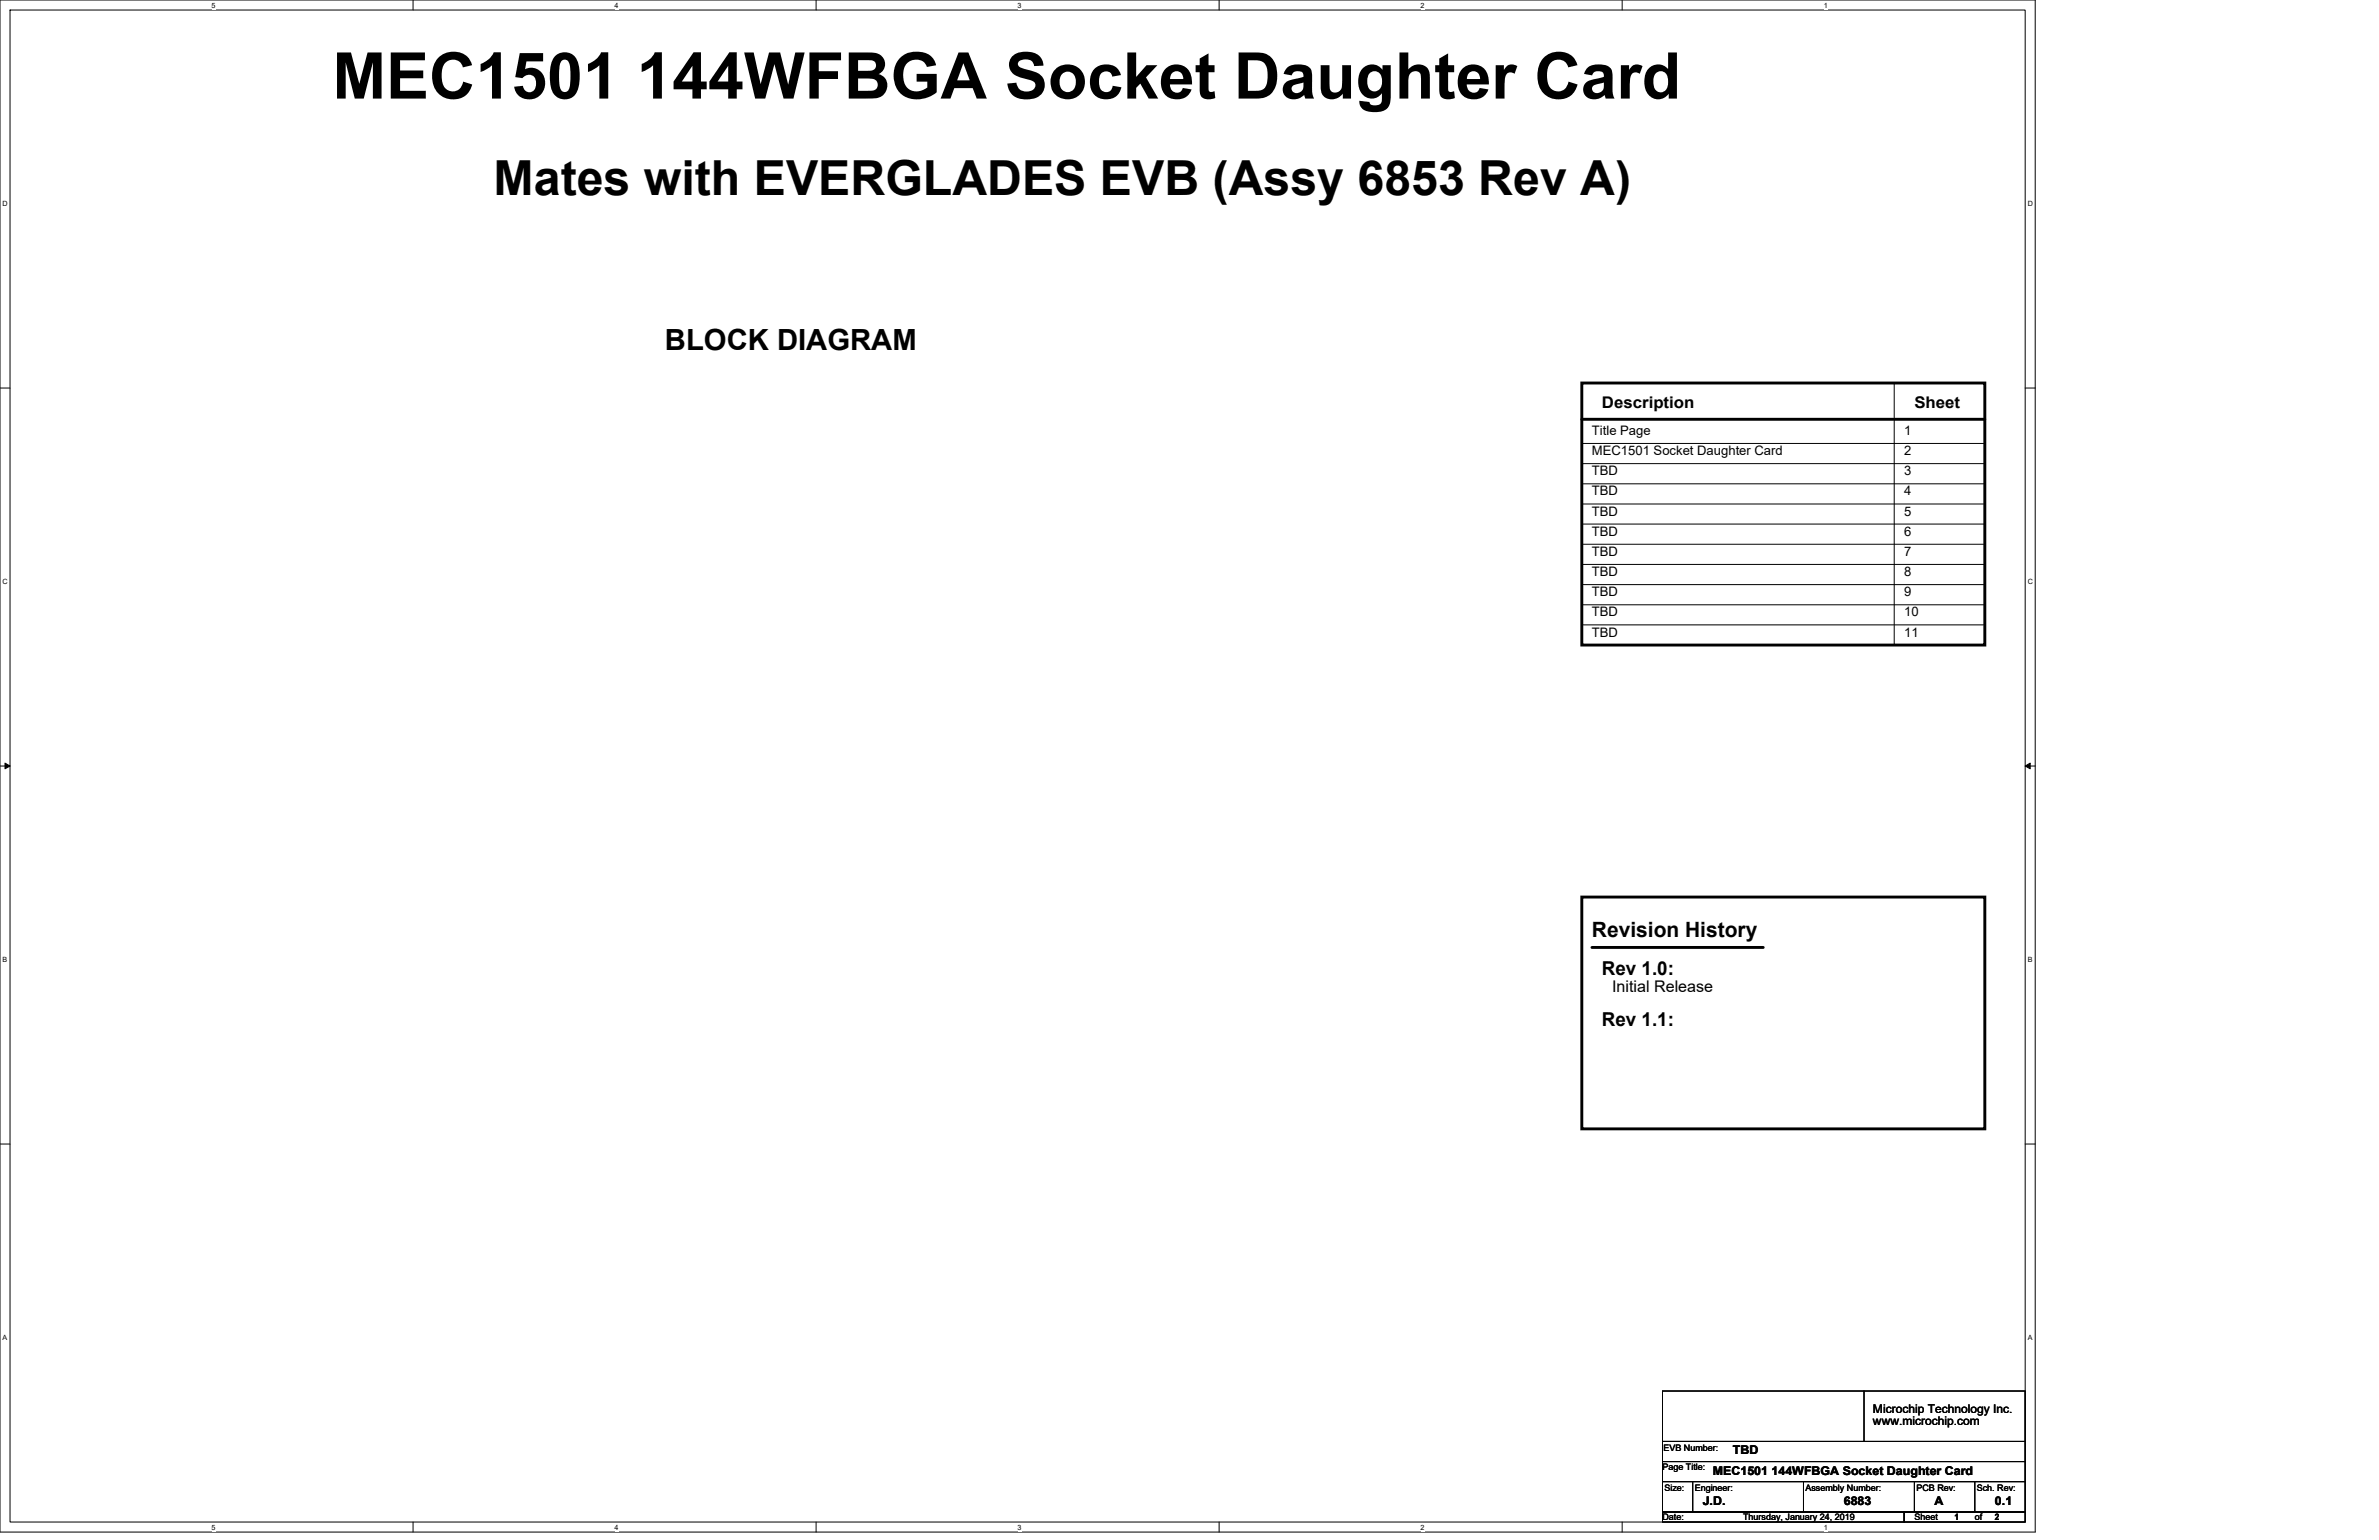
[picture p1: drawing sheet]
<svg xmlns="http://www.w3.org/2000/svg" width="432mm" height="279mm" viewBox="0 0 432 279" stroke-linecap="round" stroke-linejoin="round" font-family="sans-serif">
<defs><g id="words">
<text font-size="11.7" x="60.3" y="17.9">MEC1501 144WFBGA Socket Daughter Card</text>
<text font-size="8.8" x="89.6" y="35.4">Mates with EVERGLADES EVB (Assy 6853 Rev A)</text>
<text font-size="5.3" x="120.7" y="63.4">BLOCK DIAGRAM</text>
<text font-size="3.8" x="288.9" y="169.9">Revision History</text>
<g font-size="3.5">
<text x="290.8" y="177">Rev 1.0:</text>
<text x="290.8" y="186.1">Rev 1.1:</text>
</g>
<g font-size="2.9">
<text x="290.8" y="74">Description</text>
<text x="347.5" y="74">Sheet</text>
<text x="292.6" y="180">Initial Release</text>
</g>
<g font-size="2.4">
<text x="288.9" y="78.9">Title Page</text>
<text x="288.9" y="82.6">MEC1501 Socket Daughter Card</text>
<text x="345.6" y="78.9">1</text>
<text x="345.6" y="82.6">2</text>
<text x="288.9" y="86.2">TBD</text>
<text x="288.9" y="89.9">TBD</text>
<text x="345.6" y="89.9">4</text>
<text x="345.6" y="86.2">3</text>
<text x="288.9" y="93.6">TBD</text>
<text x="345.6" y="93.6">5</text>
<text x="288.9" y="97.2">TBD</text>
<text x="288.9" y="100.9">TBD</text>
<text x="345.6" y="97.2">6</text>
<text x="345.6" y="100.9">7</text>
<text x="288.9" y="104.5">TBD</text>
<text x="345.6" y="104.5">8</text>
<text x="288.9" y="111.8">TBD</text>
<text x="288.9" y="108.2">TBD</text>
<text x="345.6" y="111.8">10</text>
<text x="345.6" y="108.2">9</text>
<text x="288.9" y="115.5">TBD</text>
<text x="345.6" y="115.5">11</text>
</g>
<g font-size="2.2">
<text x="340" y="256.3">Microchip Technology Inc.</text>
<text x="314.5" y="263.9">TBD</text>
<text x="340" y="258.6">www.microchip.com</text>
<text x="310.9" y="267.5">MEC1501 144WFBGA Socket Daughter Card</text>
<text x="309.1" y="273">J.D.</text>
<text x="334.7" y="273">6883</text>
<text x="351.1" y="273">A</text>
<text x="362.1" y="273">0.1</text>
</g>
<g font-size="1.6">
<text x="301.9" y="263.2">EVB Number:</text>
<text x="301.8" y="266.7">Page Title:</text>
<text x="301.8" y="275.8">Date:</text>
<text x="302.1" y="270.5">Size:</text>
<text x="307.6" y="270.5">Engineer:</text>
<text x="316.4" y="275.8">Thursday, January 24, 2019</text>
<text x="327.7" y="270.5">Assembly Number:</text>
<text x="347.5" y="275.8">Sheet</text>
<text x="347.8" y="270.5">PCB Rev:</text>
<text x="354.8" y="275.8">1</text>
<text x="358.4" y="275.8">of</text>
<text x="358.8" y="270.5">Sch. Rev:</text>
<text x="362.1" y="275.8">2</text>
</g>
<g font-size="1.3">
<text x="38.4" y="1.4">5</text>
<text x="111.5" y="1.4">4</text>
<text x="184.7" y="1.4">3</text>
<text x="257.9" y="1.4">2</text>
<text x="331" y="1.4">1</text>
<text x=".5" y="37.3">D</text>
<text x="368" y="37.3">D</text>
<text x=".5" y="105.9">C</text>
<text x="368" y="105.9">C</text>
<text x=".5" y="174.5">B</text>
<text x="368" y="174.5">B</text>
<text x=".5" y="243">A</text>
<text x="368" y="243">A</text>
<text x="38.4" y="277.5">5</text>
<text x="111.5" y="277.5">4</text>
<text x="184.7" y="277.5">3</text>
<text x="257.9" y="277.5">2</text>
<text x="331" y="277.5">1</text>
</g>
</g></defs>
<path d="M0 0h369.4v278h-369.4zM1.8 1.8h365.8v274.3h-365.8z" fill="none" stroke="#000" stroke-width=".18"/>
<g fill="#fff">
<path d="M38.4 .2h.7v1.5h-.7z"/>
<path d="M38.4 276.3h.7v1.5h-.7z"/>
</g>
<path d="M75 0v1.8M75 276.1v1.9" fill="none" stroke="#000" stroke-width=".18"/>
<g fill="#fff">
<path d="M111.5 .2h.8v1.5h-.8z"/>
<path d="M111.5 276.3h.8v1.5h-.8z"/>
</g>
<path d="M148.1 0v1.8M148.1 276.1v1.9" fill="none" stroke="#000" stroke-width=".18"/>
<g fill="#fff">
<path d="M184.7 .2h.7v1.5h-.7z"/>
<path d="M184.7 276.3h.7v1.5h-.7z"/>
</g>
<path d="M221.3 0v1.8M221.3 276.1v1.9" fill="none" stroke="#000" stroke-width=".18"/>
<g fill="#fff">
<path d="M257.9 .2h.7v1.5h-.7z"/>
<path d="M257.9 276.3h.7v1.5h-.7z"/>
</g>
<path d="M294.4 0v1.8M294.4 276.1v1.9" fill="none" stroke="#000" stroke-width=".18"/>
<g fill="#fff">
<path d="M331 .2h.7v1.5h-.7z"/>
<path d="M331 276.3h.7v1.5h-.7z"/>
<path d="M.5 36.1h.9v1.5h-.9z"/>
<path d="M368 36.1h1v1.5h-1z"/>
<path d="M.5 104.7h.9v1.5h-.9z"/>
<path d="M368 104.7h1v1.5h-1z"/>
</g>
<path d="M0 70.4h1.8M367.6 70.4h1.8" fill="none" stroke="#000" stroke-width=".18"/>
<g fill="#fff">
<path d="M.5 173.3h.8v1.4h-.8z"/>
<path d="M368 173.3h.9v1.4h-.9z"/>
</g>
<path d="M0 139h1.8M367.6 139h1.8" fill="none" stroke="#000" stroke-width=".18"/>
<path d="M.9 138.5l.9 .5-.9 .5zM367.6 139l.9-.5v1z" fill="#000" stroke="#000" stroke-width=".18"/>
<g fill="#fff">
<path d="M.5 241.9h.8v1.4h-.8z"/>
<path d="M368 241.9h.9v1.4h-.9z"/>
</g>
<g fill="none" stroke="#000" stroke-width=".18">
<path d="M343.8 69.5v47.5M287.1 80.5h73.2M287.1 84.1h73.2M287.1 87.8h73.2M287.1 91.4h73.2M287.1 95.1h73.2M287.1 98.7h73.2M287.1 102.4h73.2M287.1 106.1h73.2M287.1 109.7h73.2M287.1 113.4h73.2M0 207.6h1.8"/>
<path d="M367.6 207.6h1.8M301.8 252.4h65.8v21.9h-65.8zM338.3 252.4v9.1M301.8 274.3h43.8v1.8h-43.8zM301.8 268.8h65.8M301.8 265.2h65.8M301.8 261.5h65.8M307.2 268.8v5.5M327.3 268.8v5.5M345.6 274.3h22v1.8h-22zM347.5 268.8v5.5M358.4 268.8v5.5"/>
</g>
<path d="M287.1 69.5h73.2v47.5h-73.2zM287.1 76.1h73.2M287.1 162.8h73.2v42h-73.2zM288.9 171.9h31.1" fill="none" stroke="#000" stroke-width=".53"/>
<use href="#words"/>
</svg>
